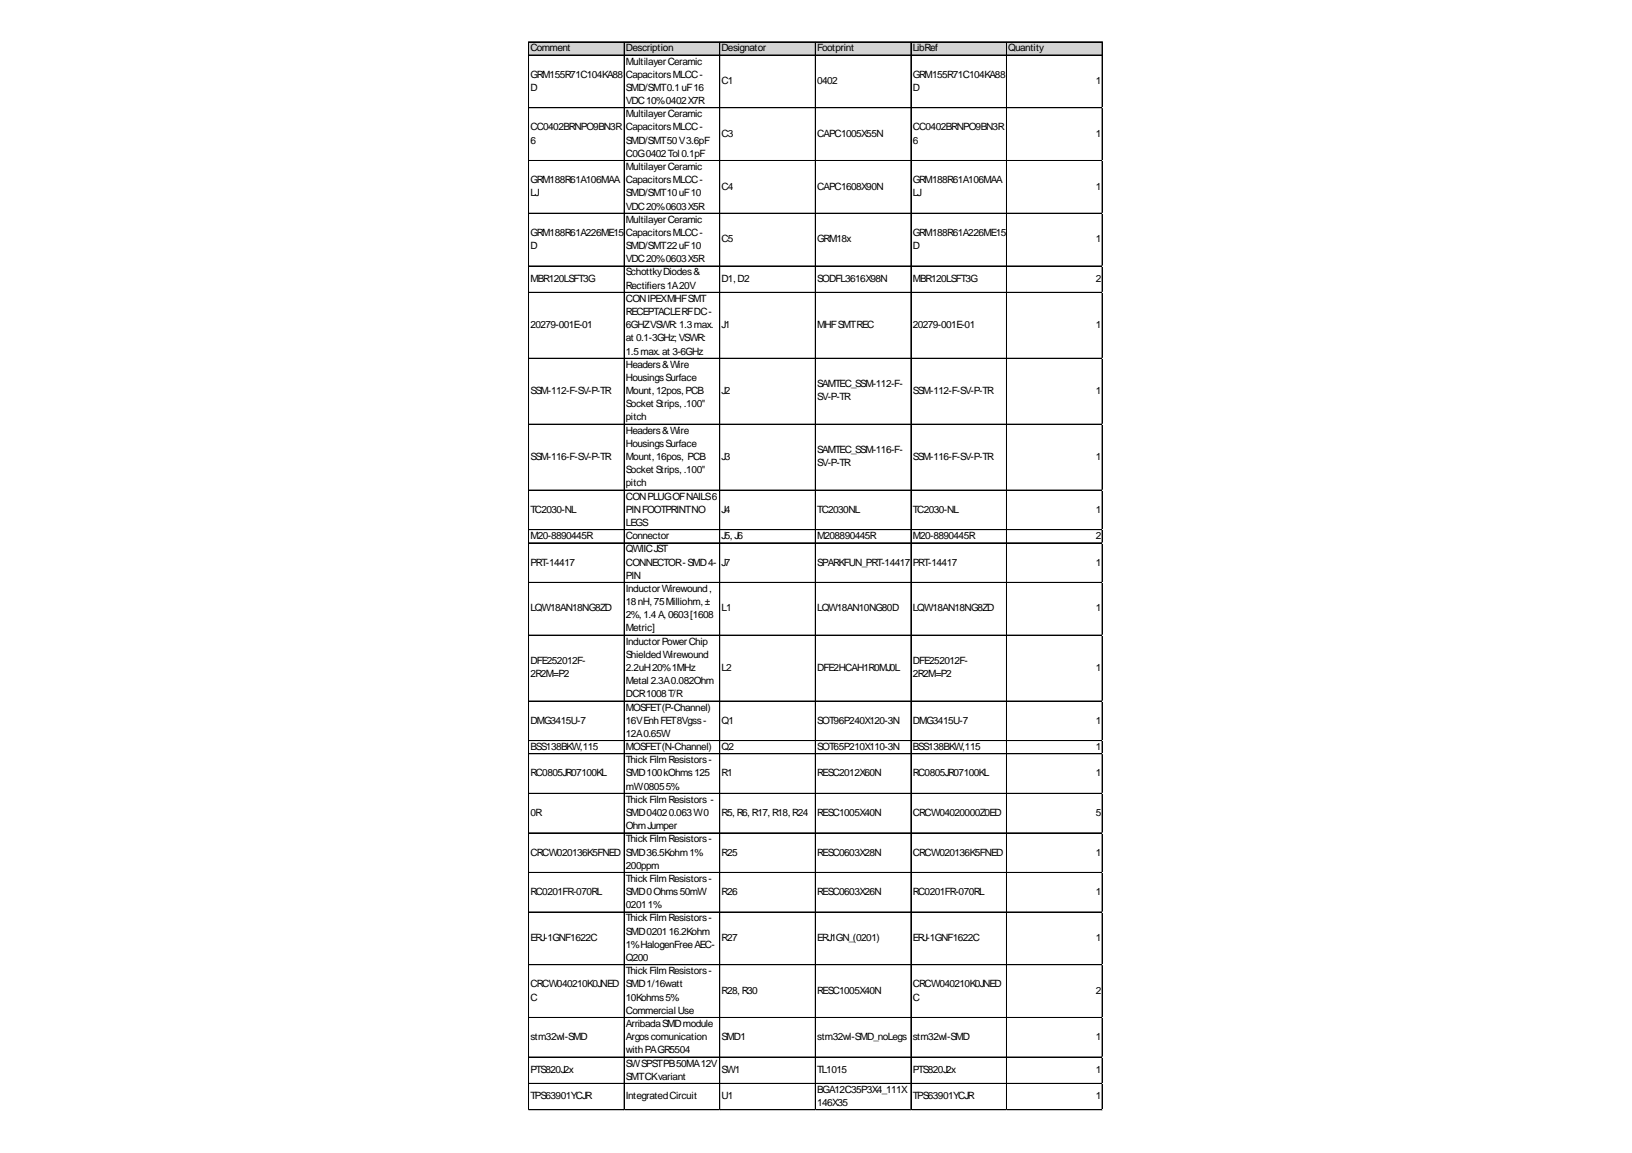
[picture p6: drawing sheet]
<svg xmlns="http://www.w3.org/2000/svg" width="297mm" height="210mm" viewBox="0 0 297 210" stroke-linecap="round" stroke-linejoin="round" font-family="sans-serif">
<defs><g id="words">
<g font-size="1.8">
<text x="96.5" y="9.3">Comment</text>
<text x="113.9" y="9.3">Description</text>
<text x="113.9" y="11.7">MultilayerCeramic</text>
<text x="131.3" y="9.3">Designator</text>
<text x="148.7" y="9.3">Footprint</text>
<text x="166.1" y="9.3">LibRef</text>
<text x="183.5" y="9.3">Quantity</text>
<text x="96.5" y="14.1">GRM155R71C104KA88</text>
<text x="96.5" y="16.5">D</text>
<text x="113.9" y="14.1">CapacitorsMLCC-</text>
<text x="113.9" y="16.5">SMD/SMT0.1uF16</text>
<text x="131.3" y="15.3">C1</text>
<text x="148.7" y="15.3">0402</text>
<text x="166.1" y="14.1">GRM155R71C104KA88</text>
<text x="166.1" y="16.5">D</text>
<text x="199.4" y="15.3">1</text>
<text x="96.5" y="23.7">CC0402BRNPO9BN3R</text>
<text x="113.9" y="18.9">VDC10%0402X7R</text>
<text x="113.9" y="21.3">MultilayerCeramic</text>
<text x="113.9" y="23.7">CapacitorsMLCC-</text>
<text x="166.1" y="23.7">CC0402BRNPO9BN3R</text>
<text x="96.5" y="26.1">6</text>
<text x="113.9" y="26.1">SMD/SMT50V3.6pF</text>
<text x="113.9" y="28.5">C0G0402Tol 0.1pF</text>
<text x="131.3" y="24.9">C3</text>
<text x="148.7" y="24.9">CAPC1005X55N</text>
<text x="166.1" y="26.1">6</text>
<text x="199.4" y="24.9">1</text>
<text x="96.5" y="33.3">GRM188R61A106MAA</text>
<text x="96.5" y="35.7">LJ</text>
<text x="113.9" y="30.9">MultilayerCeramic</text>
<text x="113.9" y="33.3">CapacitorsMLCC-</text>
<text x="113.9" y="35.7">SMD/SMT10uF10</text>
<text x="131.3" y="34.5">C4</text>
<text x="148.7" y="34.5">CAPC1608X90N</text>
<text x="166.1" y="33.3">GRM188R61A106MAA</text>
<text x="166.1" y="35.7">LJ</text>
<text x="199.4" y="34.5">1</text>
<text x="113.9" y="38.1">VDC20%0603X5R</text>
<text x="113.9" y="40.5">MultilayerCeramic</text>
<text x="96.5" y="42.9">GRM188R61A226ME15</text>
<text x="96.5" y="45.3">D</text>
<text x="113.9" y="42.9">CapacitorsMLCC-</text>
<text x="113.9" y="45.3">SMD/SMT22uF10</text>
<text x="113.9" y="47.7">VDC20%0603X5R</text>
<text x="131.3" y="44.1">C5</text>
<text x="148.7" y="44.1">GRM18x</text>
<text x="166.1" y="42.9">GRM188R61A226ME15</text>
<text x="166.1" y="45.3">D</text>
<text x="199.4" y="44.1">1</text>
<text x="96.5" y="51.3">MBR120LSFT3G</text>
<text x="113.9" y="50.1">SchottkyDiodes&amp;</text>
<text x="113.9" y="52.5">Rectifiers1A20V</text>
<text x="131.3" y="51.3">D1, D2</text>
<text x="148.7" y="51.3">SODFL3616X98N</text>
<text x="166.1" y="51.3">MBR120LSFT3G</text>
<text x="199.4" y="51.3">2</text>
<text x="96.5" y="59.7">20279-001E-01</text>
<text x="113.9" y="54.9">CONIPEXMHFSMT</text>
<text x="113.9" y="57.3">RECEPTACLERFDC-</text>
<text x="113.9" y="59.7">6GHZVSWR: 1.3max.</text>
<text x="131.3" y="59.7">J1</text>
<text x="148.7" y="59.7">MHFSMTREC</text>
<text x="166.1" y="59.7">20279-001E-01</text>
<text x="199.4" y="59.7">1</text>
<text x="113.9" y="62.1">at 0.1-3GHz; VSWR:</text>
<text x="113.9" y="64.5">1.5max. at 3-6GHz</text>
<text x="96.5" y="71.7">SSM-112-F-SV-P-TR</text>
<text x="113.9" y="66.9">Headers&amp;Wire</text>
<text x="113.9" y="69.3">HousingsSurface</text>
<text x="113.9" y="71.7">Mount, 12pos, PCB</text>
<text x="131.3" y="71.7">J2</text>
<text x="148.7" y="70.5">SAMTEC_SSM-112-F-</text>
<text x="166.1" y="71.7">SSM-112-F-SV-P-TR</text>
<text x="199.4" y="71.7">1</text>
<text x="113.9" y="74.1">Socket Strips, .100&quot;</text>
<text x="113.9" y="76.5">pitch</text>
<text x="148.7" y="72.9">SV-P-TR</text>
<text x="96.5" y="83.7">SSM-116-F-SV-P-TR</text>
<text x="113.9" y="78.9">Headers&amp;Wire</text>
<text x="113.9" y="81.3">HousingsSurface</text>
<text x="113.9" y="83.7">Mount, 16pos, PCB</text>
<text x="131.3" y="83.7">J3</text>
<text x="148.7" y="82.5">SAMTEC_SSM-116-F-</text>
<text x="166.1" y="83.7">SSM-116-F-SV-P-TR</text>
<text x="199.4" y="83.7">1</text>
<text x="113.9" y="86.1">Socket Strips, .100&quot;</text>
<text x="113.9" y="88.5">pitch</text>
<text x="148.7" y="84.9">SV-P-TR</text>
<text x="96.5" y="93.3">TC2030-NL</text>
<text x="113.9" y="90.9">CONPLUGOFNAILS6</text>
<text x="113.9" y="93.3">PINFOOTPRINTNO</text>
<text x="113.9" y="95.7">LEGS</text>
<text x="131.3" y="93.3">J4</text>
<text x="148.7" y="93.3">TC2030NL</text>
<text x="166.1" y="93.3">TC2030-NL</text>
<text x="199.4" y="93.3">1</text>
<text x="96.5" y="98.1">M20-8890445R</text>
<text x="113.9" y="98.1">Connector</text>
<text x="113.9" y="100.5">QWIICJST</text>
<text x="131.3" y="98.1">J5, J6</text>
<text x="148.7" y="98.1">M208890445R</text>
<text x="166.1" y="98.1">M20-8890445R</text>
<text x="199.4" y="98.1">2</text>
<text x="96.5" y="103">PRT-14417</text>
<text x="113.9" y="103">CONNECTOR-SMD4-</text>
<text x="113.9" y="105.4">PIN</text>
<text x="113.9" y="107.8">InductorWirewound,</text>
<text x="131.3" y="103">J7</text>
<text x="148.7" y="103">SPARKFUN_PRT-14417</text>
<text x="166.1" y="103">PRT-14417</text>
<text x="199.4" y="103">1</text>
<text x="96.5" y="111.3">LQW18AN18NG8ZD</text>
<text x="113.9" y="110.2">18nH, 75Milliohm, ±</text>
<text x="113.9" y="112.6">2%, 1.4A, 0603[1608</text>
<text x="131.3" y="111.3">L1</text>
<text x="148.7" y="111.3">LQW18AN10NG80D</text>
<text x="166.1" y="111.3">LQW18AN18NG8ZD</text>
<text x="199.4" y="111.3">1</text>
<text x="113.9" y="115">Metric]</text>
<text x="113.9" y="117.4">InductorPowerChip</text>
<text x="113.9" y="119.8">ShieldedWirewound</text>
<text x="96.5" y="120.9">DFE252012F-</text>
<text x="96.5" y="123.3">2R2M=P2</text>
<text x="113.9" y="122.2">2.2uH20%1MHz</text>
<text x="113.9" y="124.6">Metal 2.3A0.082Ohm</text>
<text x="131.3" y="122.2">L2</text>
<text x="148.7" y="122.2">DFE2HCAH1R0MJ0L</text>
<text x="166.1" y="120.9">DFE252012F-</text>
<text x="166.1" y="123.3">2R2M=P2</text>
<text x="199.4" y="122.2">1</text>
<text x="96.5" y="131.8">DMG3415U-7</text>
<text x="113.9" y="127">DCR1008T/R</text>
<text x="113.9" y="129.4">MOSFET(P-Channel)</text>
<text x="113.9" y="131.8">16VEnhFET8Vgss-</text>
<text x="131.3" y="131.8">Q1</text>
<text x="148.7" y="131.8">SOT96P240X120-3N</text>
<text x="166.1" y="131.8">DMG3415U-7</text>
<text x="199.4" y="131.8">1</text>
<text x="96.5" y="136.6">BSS138BKW,115</text>
<text x="113.9" y="134.2">12A0.65W</text>
<text x="113.9" y="136.6">MOSFET(N-Channel)</text>
<text x="131.3" y="136.6">Q2</text>
<text x="148.7" y="136.6">SOT65P210X110-3N</text>
<text x="166.1" y="136.6">BSS138BKW,115</text>
<text x="199.4" y="136.6">1</text>
<text x="96.5" y="141.4">RC0805JR07100KL</text>
<text x="113.9" y="139">ThickFilmResistors-</text>
<text x="113.9" y="141.4">SMD100kOhms125</text>
<text x="113.9" y="143.8">mW08055%</text>
<text x="131.3" y="141.4">R1</text>
<text x="148.7" y="141.4">RESC2012X60N</text>
<text x="166.1" y="141.4">RC0805JR07100KL</text>
<text x="199.4" y="141.4">1</text>
<text x="96.5" y="148.6">0R</text>
<text x="113.9" y="146.2">ThickFilmResistors -</text>
<text x="113.9" y="148.6">SMD04020.063W0</text>
<text x="131.3" y="148.6">R5, R6, R17, R18, R24</text>
<text x="148.7" y="148.6">RESC1005X40N</text>
<text x="166.1" y="148.6">CRCW04020000Z0ED</text>
<text x="199.4" y="148.6">5</text>
<text x="96.5" y="155.8">CRCW020136K5FNED</text>
<text x="113.9" y="151">OhmJumper</text>
<text x="113.9" y="153.4">ThickFilmResistors-</text>
<text x="113.9" y="155.8">SMD36.5Kohm1%</text>
<text x="131.3" y="155.8">R25</text>
<text x="148.7" y="155.8">RESC0603X28N</text>
<text x="166.1" y="155.8">CRCW020136K5FNED</text>
<text x="199.4" y="155.8">1</text>
<text x="113.9" y="158.2">200ppm</text>
<text x="113.9" y="160.6">ThickFilmResistors-</text>
<text x="96.5" y="163">RC0201FR-070RL</text>
<text x="113.9" y="163">SMD0Ohms50mW</text>
<text x="113.9" y="165.4">02011%</text>
<text x="113.9" y="167.8">ThickFilmResistors-</text>
<text x="131.3" y="163">R26</text>
<text x="148.7" y="163">RESC0603X26N</text>
<text x="166.1" y="163">RC0201FR-070RL</text>
<text x="199.4" y="163">1</text>
<text x="96.5" y="171.3">ERJ-1GNF1622C</text>
<text x="113.9" y="170.2">SMD020116.2Kohm</text>
<text x="113.9" y="172.6">1%HalogenFreeAEC-</text>
<text x="131.3" y="171.3">R27</text>
<text x="148.7" y="171.3">ERJ1GN_(0201)</text>
<text x="166.1" y="171.3">ERJ-1GNF1622C</text>
<text x="199.4" y="171.3">1</text>
<text x="96.5" y="179.8">CRCW040210K0JNED</text>
<text x="113.9" y="175">Q200</text>
<text x="113.9" y="177.4">ThickFilmResistors-</text>
<text x="113.9" y="179.8">SMD1/16watt</text>
<text x="166.1" y="179.8">CRCW040210K0JNED</text>
<text x="96.5" y="182.2">C</text>
<text x="113.9" y="182.2">10Kohms5%</text>
<text x="113.9" y="184.6">Commercial Use</text>
<text x="131.3" y="180.9">R28, R30</text>
<text x="148.7" y="180.9">RESC1005X40N</text>
<text x="166.1" y="182.2">C</text>
<text x="199.4" y="180.9">2</text>
<text x="96.5" y="189.4">stm32wl-SMD</text>
<text x="113.9" y="187">ArribadaSMDmodule</text>
<text x="113.9" y="189.4">Argoscomunication</text>
<text x="113.9" y="191.8">withPAGR5504</text>
<text x="131.3" y="189.4">SMD1</text>
<text x="148.7" y="189.4">stm32wl-SMD_noLegs</text>
<text x="166.1" y="189.4">stm32wl-SMD</text>
<text x="199.4" y="189.4">1</text>
<text x="96.5" y="195.3">PTS820J2x</text>
<text x="113.9" y="194.2">SWSPSTPB50MA12V</text>
<text x="113.9" y="196.6">SMTCKvariant</text>
<text x="131.3" y="195.3">SW1</text>
<text x="148.7" y="195.3">TL1015</text>
<text x="166.1" y="195.3">PTS820J2x</text>
<text x="199.4" y="195.3">1</text>
<text x="96.5" y="200.1">TPS63901YCJR</text>
<text x="113.9" y="200.1">IntegratedCircuit</text>
<text x="131.3" y="200.1">U1</text>
<text x="148.7" y="199">BGA12C35P3X4_111X</text>
<text x="148.7" y="201.4">146X35</text>
<text x="166.1" y="200.1">TPS63901YCJR</text>
<text x="199.4" y="200.1">1</text>
</g>
</g></defs>
<path d="M96.2 7.6h104.5v2.5h-104.5z" fill="#d3d3d3"/>
<g fill="none" stroke="#000" stroke-width=".18">
<path d="M96.2 7.6v194.5M96.3 7.6h104.4M96.3 7.7h104.4M96.3 10h104.4M96.3 10.1h104.4M96.3 19.6h104.4M96.3 19.7h104.4M113.6 7.7v194.4M131 7.7v194.4M148.4 7.7v194.4M165.8 7.7v194.4M183.2 7.7v194.4"/>
<path d="M200.6 7.7v194.4M96.3 29.2h104.4M96.3 29.3h104.4M96.3 38.8h104.4M96.3 38.9h104.4M96.3 48.4h104.4M96.3 48.5h104.4M200.7 53.2l-104.4 .1M96.3 65.2h104.4M96.3 65.3h104.4M96.3 77.2h104.4M96.3 77.3h104.4"/>
<path d="M96.3 89.2h104.4M96.3 89.3h104.4M96.3 96.4h104.4M96.3 96.5h104.4M96.3 98.8h104.4M96.3 98.9h104.4M96.3 106h104.4M96.3 106.1h104.4M96.3 115.6h104.4M96.3 115.7h104.4M96.3 127.6h104.4M96.3 127.7h104.4"/>
<path d="M96.3 134.8h104.4M96.3 134.9h104.4M96.3 137.2h104.4M96.3 137.3h104.4M96.3 144.4h104.4M96.3 144.5h104.4M96.3 151.6h104.4M96.3 151.7h104.4M96.3 158.8h104.4M96.3 158.9h104.4M96.3 166h104.4M96.3 166.1h104.4"/>
<path d="M96.3 175.6h104.4M96.3 175.7h104.4M96.3 185.2h104.4M96.3 185.3h104.4M96.3 192.4h104.4M96.3 192.5h104.4M96.3 197.2h104.4M96.3 197.3h104.4M96.3 202h104.4M96.3 202.1h104.4"/>
</g>
<path d="M96.2 202.1v.1" fill="none" stroke="#e0e0e0" stroke-width=".18"/>
<path d="M96.2 202.1l.1 .1z" fill="#e0e0e0"/>
<path d="M113.6 202.1v.1" fill="none" stroke="#e0e0e0" stroke-width=".18"/>
<path d="M113.6 202.1l.1 .1z" fill="#e0e0e0"/>
<path d="M131 202.1v.1" fill="none" stroke="#e0e0e0" stroke-width=".18"/>
<path d="M131 202.1l.1 .1z" fill="#e0e0e0"/>
<path d="M148.4 202.1v.1" fill="none" stroke="#e0e0e0" stroke-width=".18"/>
<path d="M148.4 202.1l.1 .1z" fill="#e0e0e0"/>
<path d="M165.8 202.1v.1" fill="none" stroke="#e0e0e0" stroke-width=".18"/>
<path d="M165.8 202.1l.1 .1z" fill="#e0e0e0"/>
<path d="M183.2 202.1v.1" fill="none" stroke="#e0e0e0" stroke-width=".18"/>
<path d="M183.2 202.1l.1 .1z" fill="#e0e0e0"/>
<path d="M200.6 202.1v.1" fill="none" stroke="#e0e0e0" stroke-width=".18"/>
<path d="M200.6 202.1l.1 .1z" fill="#e0e0e0"/>
<path d="M200.7 19.6h.1" fill="none" stroke="#e0e0e0" stroke-width=".18"/>
<path d="M200.7 19.6v.1z" fill="#e0e0e0"/>
<path d="M200.7 29.2h.1" fill="none" stroke="#e0e0e0" stroke-width=".18"/>
<path d="M200.7 29.2v.1z" fill="#e0e0e0"/>
<path d="M200.7 38.8h.1" fill="none" stroke="#e0e0e0" stroke-width=".18"/>
<path d="M200.7 38.8v.1z" fill="#e0e0e0"/>
<path d="M200.7 48.4h.1" fill="none" stroke="#e0e0e0" stroke-width=".18"/>
<path d="M200.7 48.4v.1z" fill="#e0e0e0"/>
<path d="M200.7 53.2h.1" fill="none" stroke="#e0e0e0" stroke-width=".18"/>
<path d="M200.7 53.2v.1z" fill="#e0e0e0"/>
<path d="M200.7 65.2h.1" fill="none" stroke="#e0e0e0" stroke-width=".18"/>
<path d="M200.7 65.2v.1z" fill="#e0e0e0"/>
<path d="M200.7 77.2h.1" fill="none" stroke="#e0e0e0" stroke-width=".18"/>
<path d="M200.7 77.2v.1z" fill="#e0e0e0"/>
<path d="M200.7 89.2h.1" fill="none" stroke="#e0e0e0" stroke-width=".18"/>
<path d="M200.7 89.2v.1z" fill="#e0e0e0"/>
<path d="M200.7 96.4h.1" fill="none" stroke="#e0e0e0" stroke-width=".18"/>
<path d="M200.7 96.4v.1z" fill="#e0e0e0"/>
<path d="M200.7 98.8h.1" fill="none" stroke="#e0e0e0" stroke-width=".18"/>
<path d="M200.7 98.8v.1z" fill="#e0e0e0"/>
<path d="M200.7 106h.1" fill="none" stroke="#e0e0e0" stroke-width=".18"/>
<path d="M200.7 106v.1z" fill="#e0e0e0"/>
<path d="M200.7 115.6h.1" fill="none" stroke="#e0e0e0" stroke-width=".18"/>
<path d="M200.7 115.6v.1z" fill="#e0e0e0"/>
<path d="M200.7 127.6h.1" fill="none" stroke="#e0e0e0" stroke-width=".18"/>
<path d="M200.7 127.6v.1z" fill="#e0e0e0"/>
<path d="M200.7 134.8h.1" fill="none" stroke="#e0e0e0" stroke-width=".18"/>
<path d="M200.7 134.8v.1z" fill="#e0e0e0"/>
<path d="M200.7 137.2h.1" fill="none" stroke="#e0e0e0" stroke-width=".18"/>
<path d="M200.7 137.2v.1z" fill="#e0e0e0"/>
<path d="M200.7 144.4h.1" fill="none" stroke="#e0e0e0" stroke-width=".18"/>
<path d="M200.7 144.4v.1z" fill="#e0e0e0"/>
<path d="M200.7 151.6h.1" fill="none" stroke="#e0e0e0" stroke-width=".18"/>
<path d="M200.7 151.6v.1z" fill="#e0e0e0"/>
<path d="M200.7 158.8h.1" fill="none" stroke="#e0e0e0" stroke-width=".18"/>
<path d="M200.7 158.8v.1z" fill="#e0e0e0"/>
<path d="M200.7 166h.1" fill="none" stroke="#e0e0e0" stroke-width=".18"/>
<path d="M200.7 166v.1z" fill="#e0e0e0"/>
<path d="M200.7 175.6h.1" fill="none" stroke="#e0e0e0" stroke-width=".18"/>
<path d="M200.7 175.6v.1z" fill="#e0e0e0"/>
<path d="M200.7 185.2h.1" fill="none" stroke="#e0e0e0" stroke-width=".18"/>
<path d="M200.7 185.2v.1z" fill="#e0e0e0"/>
<path d="M200.7 192.4h.1" fill="none" stroke="#e0e0e0" stroke-width=".18"/>
<path d="M200.7 192.4v.1z" fill="#e0e0e0"/>
<path d="M200.7 197.2h.1" fill="none" stroke="#e0e0e0" stroke-width=".18"/>
<path d="M200.7 197.2v.1z" fill="#e0e0e0"/>
<path d="M200.7 202h.1" fill="none" stroke="#e0e0e0" stroke-width=".18"/>
<path d="M200.7 202v.1z" fill="#e0e0e0"/>
<use href="#words"/>
</svg>
